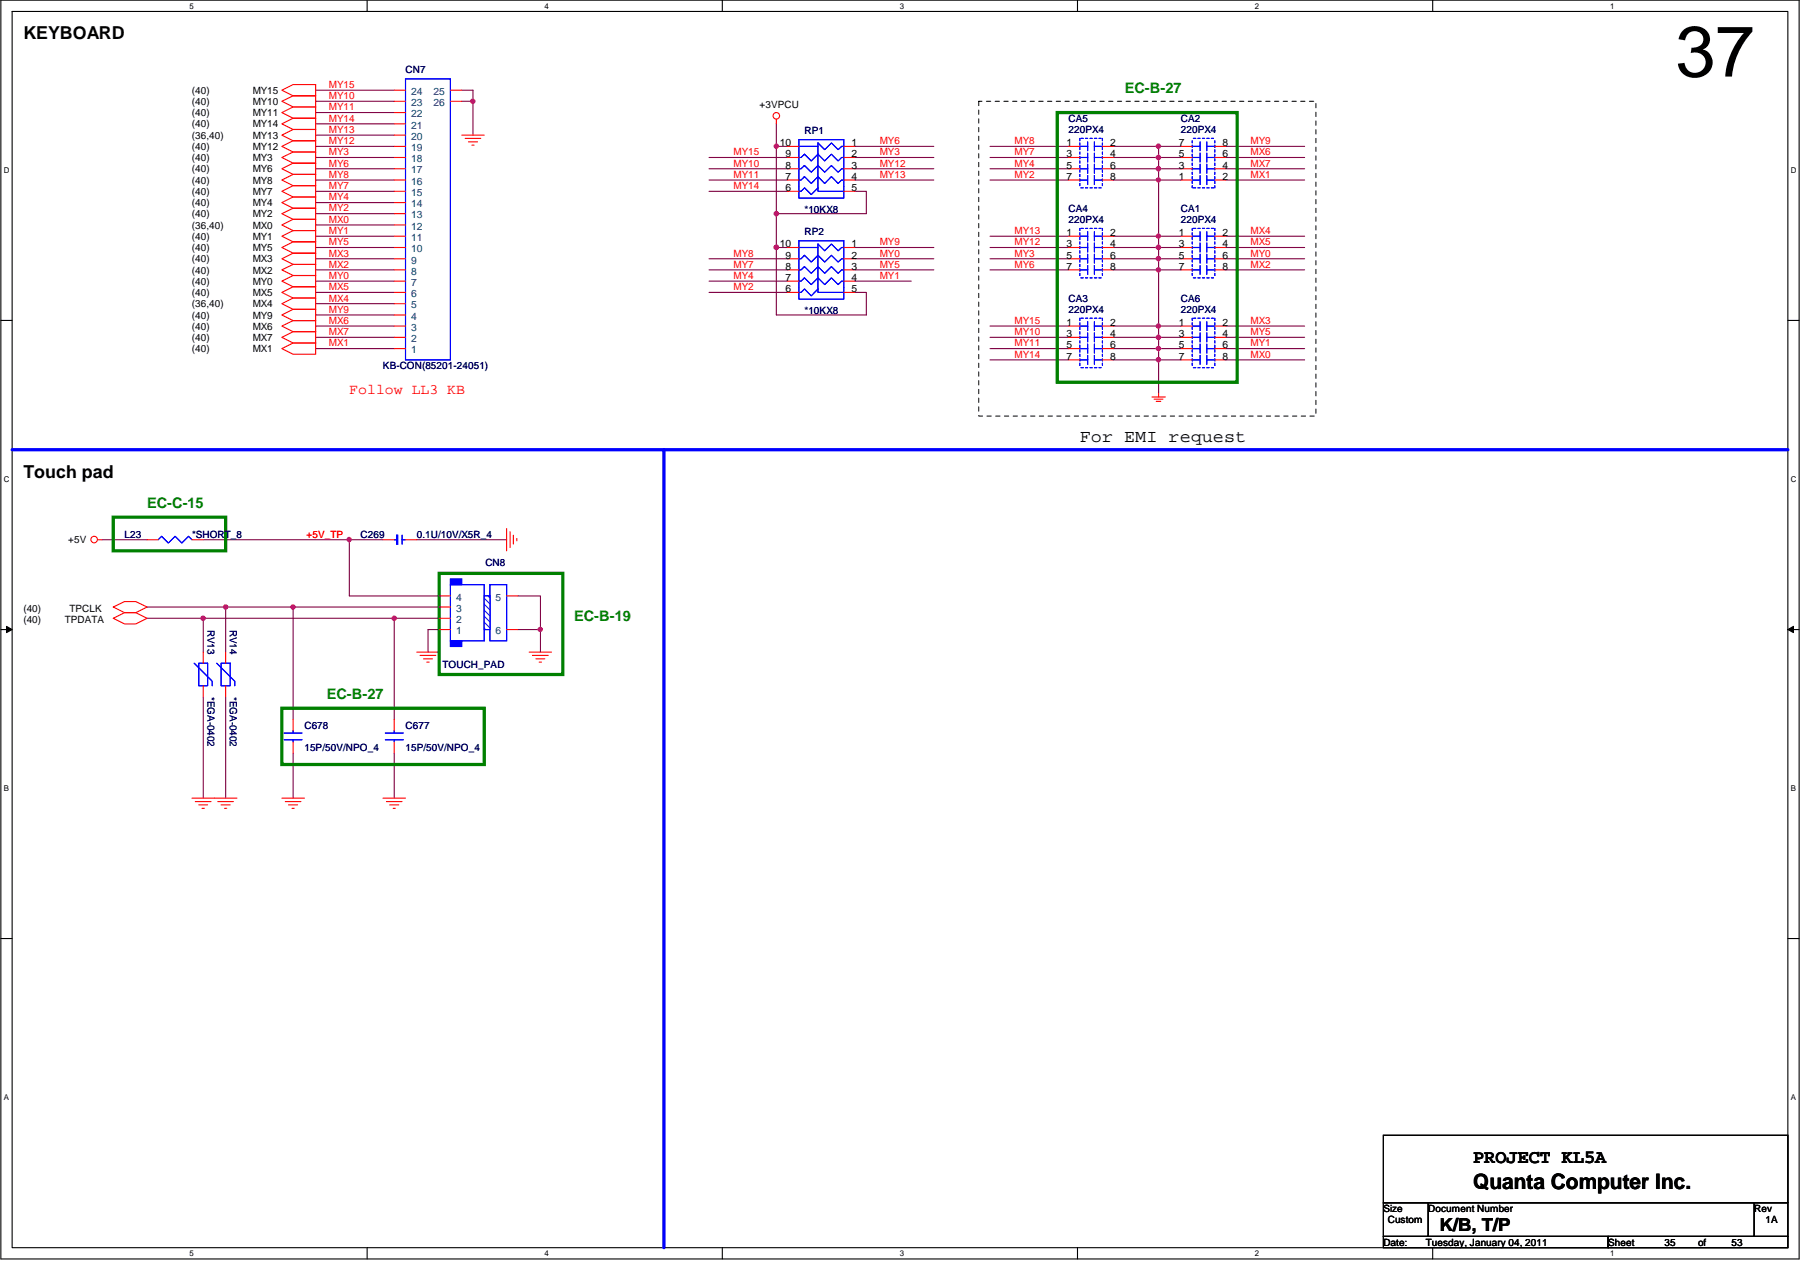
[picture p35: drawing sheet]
<svg xmlns="http://www.w3.org/2000/svg" width="420mm" height="297mm" viewBox="0 0 420 297" stroke-linecap="round" stroke-linejoin="round" font-family="sans-serif">
<defs><g id="words">
<text font-size="16.7" x="390" y="17.8">37</text>
<text font-size="5" x="342.9" y="276.7">Quanta Computer Inc.</text>
<text font-size="4.4" x="342.9" y="270.6">PROJECT KL5A</text>
<g font-size="4.1">
<text x="5.4" y="9.1">KEYBOARD</text>
<text x="251.4" y="102.8">For EMI request</text>
<text x="5.4" y="111.2">Touch pad</text>
<text x="335.1" y="286.5">K/B, T/P</text>
</g>
<g font-size="3.4" fill="#008000">
<text x="261.8" y="21.5">EC-B-27</text>
<text x="34.2" y="118.3">EC-C-15</text>
<text x="133.6" y="144.5">EC-B-19</text>
<text x="76.1" y="162.8">EC-B-27</text>
</g>
<text font-size="3.4" fill="#f00" x="81.3" y="91.7">Follow LL3 KB</text>
<g font-size="2.4" fill="#004080">
<text x="95.7" y="22.1">24</text>
<text x="100.9" y="22.1">25</text>
<text x="95.7" y="29.9">21</text>
<text x="95.7" y="27.3">22</text>
<text x="95.7" y="24.7">23</text>
<text x="100.9" y="24.7">26</text>
<text x="95.7" y="35.2">19</text>
<text x="95.7" y="32.6">20</text>
<text x="95.7" y="40.4">17</text>
<text x="95.7" y="37.8">18</text>
<text x="95.7" y="45.6">15</text>
<text x="95.7" y="43">16</text>
<text x="95.7" y="53.5">12</text>
<text x="95.7" y="50.8">13</text>
<text x="95.7" y="48.3">14</text>
<text x="95.7" y="58.7">10</text>
<text x="95.7" y="56.1">11</text>
<text x="95.7" y="63.9">8</text>
<text x="95.7" y="61.3">9</text>
<text x="95.7" y="71.8">5</text>
<text x="95.7" y="69.2">6</text>
<text x="95.7" y="66.5">7</text>
<text x="95.7" y="77">3</text>
<text x="95.7" y="74.4">4</text>
<text x="95.7" y="82.3">1</text>
<text x="95.7" y="79.6">2</text>
<text x="106.2" y="142.4">3</text>
<text x="106.2" y="139.8">4</text>
<text x="115.3" y="139.8">5</text>
<text x="106.2" y="147.7">1</text>
<text x="106.2" y="145">2</text>
<text x="115.3" y="147.7">6</text>
</g>
<g font-size="2.4">
<text x="181.5" y="34">10</text>
<text x="198.2" y="34">1</text>
<text x="248.2" y="34">1</text>
<text x="258.4" y="34">2</text>
<text x="274.4" y="34">7</text>
<text x="284.6" y="34">8</text>
<text x="182.8" y="36.6">9</text>
<text x="182.8" y="39.2">8</text>
<text x="182.8" y="41.9">7</text>
<text x="198.2" y="41.9">4</text>
<text x="198.2" y="39.2">3</text>
<text x="198.2" y="36.6">2</text>
<text x="248.2" y="36.6">3</text>
<text x="248.2" y="39.2">5</text>
<text x="248.2" y="41.9">7</text>
<text x="258.4" y="36.6">4</text>
<text x="258.4" y="39.2">6</text>
<text x="258.4" y="41.9">8</text>
<text x="274.4" y="41.9">1</text>
<text x="274.4" y="39.2">3</text>
<text x="274.4" y="36.6">5</text>
<text x="284.6" y="41.9">2</text>
<text x="284.6" y="39.2">4</text>
<text x="284.6" y="36.6">6</text>
<text x="182.8" y="44.5">6</text>
<text x="198.2" y="44.5">5</text>
<text x="181.5" y="57.6">10</text>
<text x="198.2" y="57.6">1</text>
<text x="248.2" y="54.9">1</text>
<text x="248.2" y="57.6">3</text>
<text x="258.4" y="54.9">2</text>
<text x="258.4" y="57.6">4</text>
<text x="274.4" y="54.9">1</text>
<text x="274.4" y="57.6">3</text>
<text x="284.6" y="54.9">2</text>
<text x="284.6" y="57.6">4</text>
<text x="182.8" y="60.2">9</text>
<text x="182.8" y="62.8">8</text>
<text x="182.8" y="65.4">7</text>
<text x="198.2" y="65.4">4</text>
<text x="198.2" y="62.8">3</text>
<text x="198.2" y="60.2">2</text>
<text x="248.2" y="60.2">5</text>
<text x="248.2" y="62.8">7</text>
<text x="258.4" y="60.2">6</text>
<text x="258.4" y="62.8">8</text>
<text x="274.4" y="60.2">5</text>
<text x="274.4" y="62.8">7</text>
<text x="284.6" y="60.2">6</text>
<text x="284.6" y="62.8">8</text>
<text x="182.8" y="68">6</text>
<text x="198.2" y="68">5</text>
<text x="248.2" y="75.9">1</text>
<text x="258.4" y="75.9">2</text>
<text x="274.4" y="75.9">1</text>
<text x="284.6" y="75.9">2</text>
<text x="248.2" y="78.5">3</text>
<text x="248.2" y="81.1">5</text>
<text x="248.2" y="83.7">7</text>
<text x="258.4" y="78.5">4</text>
<text x="258.4" y="81.1">6</text>
<text x="258.4" y="83.7">8</text>
<text x="274.4" y="78.5">3</text>
<text x="274.4" y="81.1">5</text>
<text x="274.4" y="83.7">7</text>
<text x="284.6" y="78.5">4</text>
<text x="284.6" y="81.1">6</text>
<text x="284.6" y="83.7">8</text>
</g>
<g font-size="2.3" fill="#000080">
<text x="94.4" y="17.1">CN7</text>
<text x="248.7" y="28.4">CA5</text>
<text x="274.9" y="28.4">CA2</text>
<text x="187.3" y="31.2">RP1</text>
<text x="248.7" y="31">220PX4</text>
<text x="274.9" y="31">220PX4</text>
<text x="187.3" y="49.6">*10KX8</text>
<text x="248.7" y="49.3">CA4</text>
<text x="248.7" y="51.9">220PX4</text>
<text x="274.9" y="49.3">CA1</text>
<text x="274.9" y="51.9">220PX4</text>
<text x="187.3" y="54.8">RP2</text>
<text x="248.7" y="70.2">CA3</text>
<text x="274.9" y="70.2">CA6</text>
<text x="187.3" y="73.1">*10KX8</text>
<text x="248.7" y="72.9">220PX4</text>
<text x="274.9" y="72.9">220PX4</text>
<text x="89.1" y="85.9">KB-CON(85201-24051)</text>
<text x="29" y="125.2">L23</text>
<text x="44.7" y="125.2">*SHORT_8</text>
<text x="83.9" y="125.2">C269</text>
<text x="97" y="125.2">0.1U/10V/X5R_4</text>
<text x="113" y="131.7">CN8</text>
<text x="48.3" y="146.6" transform="rotate(90 48.3 146.6)">RV13</text>
<text x="53.5" y="146.6" transform="rotate(90 53.5 146.6)">RV14</text>
<text x="103" y="155.5">TOUCH_PAD</text>
<text x="48.3" y="162.3" transform="rotate(90 48.3 162.3)">*EGA-0402</text>
<text x="53.5" y="162.3" transform="rotate(90 53.5 162.3)">*EGA-0402</text>
<text x="70.9" y="169.6">C678</text>
<text x="94.4" y="169.6">C677</text>
<text x="70.9" y="174.9">15P/50V/NPO_4</text>
<text x="94.4" y="174.9">15P/50V/NPO_4</text>
</g>
<g font-size="2.3">
<text x="44.7" y="21.8">(40)</text>
<text x="58.8" y="21.8">MY15</text>
<text x="44.7" y="29.7">(40)</text>
<text x="44.7" y="27.1">(40)</text>
<text x="44.7" y="24.5">(40)</text>
<text x="58.8" y="29.7">MY14</text>
<text x="58.8" y="27.1">MY11</text>
<text x="58.8" y="24.5">MY10</text>
<text x="176.8" y="25.2">+3VPCU</text>
<text x="44.7" y="34.9">(40)</text>
<text x="44.7" y="32.3">(36,40)</text>
<text x="58.8" y="34.9">MY12</text>
<text x="58.8" y="32.3">MY13</text>
<text x="44.7" y="37.5">(40)</text>
<text x="44.7" y="40.1">(40)</text>
<text x="58.8" y="37.5">MY3</text>
<text x="58.8" y="40.1">MY6</text>
<text x="44.7" y="42.8">(40)</text>
<text x="44.7" y="45.4">(40)</text>
<text x="58.8" y="42.8">MY8</text>
<text x="58.8" y="45.4">MY7</text>
<text x="44.7" y="48">(40)</text>
<text x="44.7" y="50.6">(40)</text>
<text x="44.7" y="53.2">(36,40)</text>
<text x="58.8" y="48">MY4</text>
<text x="58.8" y="50.6">MY2</text>
<text x="58.8" y="53.2">MX0</text>
<text x="44.7" y="55.8">(40)</text>
<text x="44.7" y="58.5">(40)</text>
<text x="58.8" y="55.8">MY1</text>
<text x="58.8" y="58.5">MY5</text>
<text x="44.7" y="61.1">(40)</text>
<text x="44.7" y="63.7">(40)</text>
<text x="58.8" y="61.1">MX3</text>
<text x="58.8" y="63.7">MX2</text>
<text x="44.7" y="71.5">(36,40)</text>
<text x="44.7" y="68.9">(40)</text>
<text x="44.7" y="66.3">(40)</text>
<text x="58.8" y="71.5">MX4</text>
<text x="58.8" y="68.9">MX5</text>
<text x="58.8" y="66.3">MY0</text>
<text x="44.7" y="76.8">(40)</text>
<text x="44.7" y="74.2">(40)</text>
<text x="58.8" y="76.8">MX6</text>
<text x="58.8" y="74.2">MY9</text>
<text x="44.7" y="79.4">(40)</text>
<text x="44.7" y="82">(40)</text>
<text x="58.8" y="79.4">MX7</text>
<text x="58.8" y="82">MX1</text>
<text x="15.9" y="126.5">+5V</text>
<text x="5.4" y="142.5">(40)</text>
<text x="16.2" y="142.5">TPCLK</text>
<text x="5.4" y="145">(40)</text>
<text x="15.1" y="145">TPDATA</text>
<text x="322" y="282.2">Size</text>
<text x="323" y="284.8">Custom</text>
<text x="332.5" y="282.2">Document Number</text>
<text x="408.3" y="282.2">Rev</text>
<text x="411" y="284.8">1A</text>
<text x="322" y="290">Date:</text>
<text x="331.9" y="290">Tuesday, January 04, 2011</text>
<text x="374.3" y="290">Sheet</text>
<text x="387.4" y="290">35</text>
<text x="395.3" y="290">of</text>
<text x="403.1" y="290">53</text>
</g>
<g font-size="2.3" fill="#f00">
<text x="76.6" y="23.1">MY10</text>
<text x="76.6" y="20.5">MY15</text>
<text x="76.6" y="28.3">MY14</text>
<text x="76.6" y="25.7">MY11</text>
<text x="76.6" y="30.9">MY13</text>
<text x="76.6" y="33.6">MY12</text>
<text x="204.8" y="33.6">MY6</text>
<text x="236.2" y="33.6">MY8</text>
<text x="291.1" y="33.6">MY9</text>
<text x="76.6" y="41.4">MY8</text>
<text x="76.6" y="38.8">MY6</text>
<text x="76.6" y="36.2">MY3</text>
<text x="170.8" y="36.2">MY15</text>
<text x="170.8" y="38.8">MY10</text>
<text x="170.8" y="41.4">MY11</text>
<text x="204.8" y="41.4">MY13</text>
<text x="204.8" y="38.8">MY12</text>
<text x="204.8" y="36.2">MY3</text>
<text x="236.2" y="41.4">MY2</text>
<text x="236.2" y="38.8">MY4</text>
<text x="236.2" y="36.2">MY7</text>
<text x="291.1" y="41.4">MX1</text>
<text x="291.1" y="38.8">MX7</text>
<text x="291.1" y="36.2">MX6</text>
<text x="76.6" y="46.7">MY4</text>
<text x="76.6" y="44">MY7</text>
<text x="170.8" y="44">MY14</text>
<text x="76.6" y="51.9">MX0</text>
<text x="76.6" y="49.2">MY2</text>
<text x="76.6" y="57.1">MY5</text>
<text x="76.6" y="54.5">MY1</text>
<text x="76.6" y="59.7">MX3</text>
<text x="170.8" y="59.7">MY8</text>
<text x="204.8" y="57.1">MY9</text>
<text x="204.8" y="59.7">MY0</text>
<text x="236.2" y="59.7">MY3</text>
<text x="236.2" y="57.1">MY12</text>
<text x="236.2" y="54.5">MY13</text>
<text x="291.1" y="54.5">MX4</text>
<text x="291.1" y="59.7">MY0</text>
<text x="291.1" y="57.1">MX5</text>
<text x="76.6" y="62.3">MX2</text>
<text x="76.6" y="64.9">MY0</text>
<text x="170.8" y="62.3">MY7</text>
<text x="170.8" y="64.9">MY4</text>
<text x="204.8" y="62.3">MY5</text>
<text x="204.8" y="64.9">MY1</text>
<text x="236.2" y="62.3">MY6</text>
<text x="291.1" y="62.3">MX2</text>
<text x="76.6" y="70.2">MX4</text>
<text x="76.6" y="67.6">MX5</text>
<text x="170.8" y="67.6">MY2</text>
<text x="76.6" y="75.4">MX6</text>
<text x="76.6" y="72.8">MY9</text>
<text x="236.2" y="75.4">MY15</text>
<text x="291.1" y="75.4">MX3</text>
<text x="76.6" y="80.6">MX1</text>
<text x="76.6" y="78">MX7</text>
<text x="236.2" y="83.3">MY14</text>
<text x="236.2" y="80.6">MY11</text>
<text x="236.2" y="78">MY10</text>
<text x="291.1" y="78">MY5</text>
<text x="291.1" y="80.6">MY1</text>
<text x="291.1" y="83.3">MX0</text>
<text x="71.4" y="125.1">+5V_TP</text>
</g>
<g font-size="1.9">
<text x="44.1" y="2">5</text>
<text x="126.8" y="2">4</text>
<text x="209.5" y="2">3</text>
<text x="292.1" y="2">2</text>
<text x="374.8" y="2">1</text>
<text x=".9" y="40.3">D</text>
<text x="416.8" y="40.3">D</text>
<text x=".9" y="112.2">C</text>
<text x="416.8" y="112.2">C</text>
<text x=".9" y="184.1">B</text>
<text x="416.8" y="184.1">B</text>
<text x=".9" y="256.1">A</text>
<text x="416.8" y="256.1">A</text>
<text x="44.1" y="292.4">5</text>
<text x="126.8" y="292.4">4</text>
<text x="209.5" y="292.4">3</text>
<text x="292.1" y="292.4">2</text>
<text x="374.8" y="292.4">1</text>
</g>
</g></defs>
<path d="M.2 0h418.6v293.1h-418.6zM2.8 2.7h413.4v287.7h-413.4z" fill="none" stroke="#000" stroke-width=".25"/>
<g fill="#fff">
<path d="M44.1 .3h1.1v2.1h-1.1z"/>
<path d="M44.1 290.7h1.1v2.1h-1.1z"/>
</g>
<path d="M85.5 0v2.7M85.5 290.4v2.7" fill="none" stroke="#000" stroke-width=".25"/>
<g fill="#fff">
<path d="M126.8 .3h1v2.1h-1z"/>
<path d="M126.8 290.7h1v2.1h-1z"/>
</g>
<path d="M168.1 0v2.7M168.1 290.4v2.7" fill="none" stroke="#000" stroke-width=".25"/>
<g fill="#fff">
<path d="M209.5 .3h1v2.1h-1z"/>
<path d="M209.5 290.7h1v2.1h-1z"/>
</g>
<path d="M250.8 0v2.7M250.8 290.4v2.7" fill="none" stroke="#000" stroke-width=".25"/>
<g fill="#fff">
<path d="M292.1 .3h1v2.1h-1z"/>
<path d="M292.1 290.7h1v2.1h-1z"/>
</g>
<path d="M333.5 0v2.7M333.5 290.4v2.7" fill="none" stroke="#000" stroke-width=".25"/>
<g fill="#fff">
<path d="M374.8 .3h1v2.1h-1z"/>
<path d="M374.8 290.7h1v2.1h-1z"/>
<path d="M.9 38.6h1.3v2.1h-1.3z"/>
<path d="M416.8 38.6h1.4v2.1h-1.4z"/>
<path d="M.9 110.5h1.3v2.1h-1.3z"/>
<path d="M416.8 110.5h1.4v2.1h-1.4z"/>
</g>
<path d="M.2 74.6h2.6M416.2 74.6h2.6" fill="none" stroke="#000" stroke-width=".25"/>
<g fill="#fff">
<path d="M.9 182.5h1.2v2.1h-1.2z"/>
<path d="M416.8 182.5h1.3v2.1h-1.3z"/>
</g>
<path d="M.2 146.6h2.6M416.2 146.6h2.6" fill="none" stroke="#000" stroke-width=".25"/>
<path d="M1.5 145.8l1.3 .8-1.3 .7zM416.2 146.6l1.3-.8v1.5z" fill="#000"/>
<path d="M1.5 145.8l1.3 .8-1.3 .7zM416.2 146.6l1.3-.8v1.5z" fill="none" stroke="#000" stroke-width=".23"/>
<g fill="#fff">
<path d="M.9 254.4h1.2v2.1h-1.2z"/>
<path d="M416.8 254.4h1.3v2.1h-1.3z"/>
</g>
<path d="M.2 218.5h2.6M416.2 218.5h2.6" fill="none" stroke="#000" stroke-width=".25"/>
<path d="M183.3 34.1h-2.6v15.6h21v-5.2h-2.7" fill="none" stroke="#800040" stroke-width=".25"/>
<circle cx="180.7" cy="34" r=".51" fill="#f0f"/>
<circle cx="180.7" cy="34" r=".51" fill="none" stroke="#f0f" stroke-width=".25"/>
<path d="M180.7 49.7v7.9M180.7 73.3h21" fill="none" stroke="#800040" stroke-width=".25"/>
<circle cx="180.7" cy="57.6" r=".51" fill="#f0f"/>
<circle cx="180.7" cy="57.6" r=".51" fill="none" stroke="#f0f" stroke-width=".25"/>
<circle cx="180.7" cy="49.7" r=".51" fill="#f0f"/>
<circle cx="180.7" cy="49.7" r=".51" fill="none" stroke="#f0f" stroke-width=".25"/>
<path d="M183.3 57.6h-2.6v15.7M199 68.1h2.7v5.2" fill="none" stroke="#800040" stroke-width=".25"/>
<circle cx="180.7" cy="57.6" r=".51" fill="#f0f"/>
<circle cx="180.7" cy="57.6" r=".51" fill="none" stroke="#f0f" stroke-width=".25"/>
<g fill="none" stroke="#800040" stroke-width=".25">
<path d="M165 36.7h18.3M165 39.3h18.3M180.7 28.8v5.3M199 39.3h18.4M199 36.7h18.4M199 34.1h18.4M230.5 39.3h18.2M230.5 36.7h18.2M230.5 34.1h18.2M259.2 39.3h15.7M269.7 36.7h5.2M285.4 39.3h18.3"/>
<path d="M285.4 36.7h18.3M285.4 34.1h18.3M165 41.9h18.3M165 44.5h18.3M199 41.9h18.4M199 57.6h18.4M230.5 41.9h18.2M230.5 57.6h18.2M230.5 55h18.2M259.2 55h10.5M259.2 41.9h10.5M259.2 57.6h10.5"/>
<path d="M285.4 55h18.3M285.4 57.6h18.3M285.4 41.9h18.3M165 60.2h18.3M165 62.8h18.3M165 65.4h18.3M165 68.1h18.3M199 65.4h13.1M199 60.2h18.4M199 62.8h18.4M230.5 60.2h18.2M230.5 75.9h18.2"/>
<path d="M230.5 62.8h18.2M230.5 78.5h18.2M259.2 62.8h10.5M259.2 78.5h15.7M269.7 60.2h5.2M285.4 75.9h18.3M285.4 60.2h18.3M285.4 78.5h18.3M285.4 62.8h18.3M230.5 83.8h18.2M230.5 81.2h18.2M274.9 83.8h-5.2v7.8"/>
<path d="M285.4 81.2h18.3M285.4 83.8h18.3"/>
</g>
<circle cx="269.7" cy="83.7" r=".51" fill="#f0f"/>
<circle cx="269.7" cy="83.7" r=".51" fill="none" stroke="#f0f" stroke-width=".25"/>
<path d="M259.2 36.7h10.5M269.7 41.9v13.1M269.7 81.2h5.2" fill="none" stroke="#800040" stroke-width=".25"/>
<circle cx="269.7" cy="41.9" r=".5" fill="#f0f"/>
<circle cx="269.7" cy="41.9" r=".5" fill="none" stroke="#f0f" stroke-width=".25"/>
<path d="M269.7 34.1v2.6" fill="none" stroke="#800040" stroke-width=".25"/>
<circle cx="269.7" cy="34" r=".51" fill="#f0f"/>
<circle cx="269.7" cy="34" r=".51" fill="none" stroke="#f0f" stroke-width=".25"/>
<path d="M269.7 62.8v13.1" fill="none" stroke="#800040" stroke-width=".25"/>
<circle cx="269.7" cy="62.8" r=".51" fill="#f0f"/>
<circle cx="269.7" cy="62.8" r=".51" fill="none" stroke="#f0f" stroke-width=".25"/>
<path d="M269.7 36.7v2.6" fill="none" stroke="#800040" stroke-width=".25"/>
<circle cx="269.7" cy="36.7" r=".51" fill="#f0f"/>
<circle cx="269.7" cy="36.7" r=".51" fill="none" stroke="#f0f" stroke-width=".25"/>
<path d="M269.7 55v2.6h5.2M269.7 75.9h5.2" fill="none" stroke="#800040" stroke-width=".25"/>
<circle cx="269.7" cy="55" r=".5" fill="#f0f"/>
<circle cx="269.7" cy="55" r=".5" fill="none" stroke="#f0f" stroke-width=".25"/>
<path d="M269.7 55h5.2M269.7 75.9v2.6" fill="none" stroke="#800040" stroke-width=".25"/>
<circle cx="269.7" cy="75.9" r=".51" fill="#f0f"/>
<circle cx="269.7" cy="75.9" r=".51" fill="none" stroke="#f0f" stroke-width=".25"/>
<path d="M269.7 39.3v2.6h5.2" fill="none" stroke="#800040" stroke-width=".25"/>
<circle cx="269.7" cy="39.3" r=".51" fill="#f0f"/>
<circle cx="269.7" cy="39.3" r=".51" fill="none" stroke="#f0f" stroke-width=".25"/>
<path d="M259.2 60.2h10.5M259.2 75.9h10.5M269.7 62.8h5.2M269.7 78.5v2.7" fill="none" stroke="#800040" stroke-width=".25"/>
<circle cx="269.7" cy="78.5" r=".51" fill="#f0f"/>
<circle cx="269.7" cy="78.5" r=".51" fill="none" stroke="#f0f" stroke-width=".25"/>
<path d="M259.2 34.1h15.7M269.7 60.2v2.6M259.2 81.2h10.5" fill="none" stroke="#800040" stroke-width=".25"/>
<circle cx="269.7" cy="60.2" r=".51" fill="#f0f"/>
<circle cx="269.7" cy="60.2" r=".51" fill="none" stroke="#f0f" stroke-width=".25"/>
<path d="M269.7 57.6v2.6" fill="none" stroke="#800040" stroke-width=".25"/>
<circle cx="269.7" cy="57.6" r=".51" fill="#f0f"/>
<circle cx="269.7" cy="57.6" r=".51" fill="none" stroke="#f0f" stroke-width=".25"/>
<g fill="none" stroke="#800040" stroke-width=".25">
<path d="M73.5 28.8h18.3M73.5 23.6h18.3M73.5 26.2h18.3M73.5 31.5h18.3M73.5 39.3h18.3M73.5 36.7h18.3M73.5 34.1h18.3M73.5 21h18.3M73.5 47.2h18.3M73.5 57.6h18.3M73.5 55h18.3M73.5 41.9h18.3"/>
<path d="M73.5 52.4h18.3M73.5 44.5h18.3M73.5 49.7h18.3M73.5 70.7h18.3M73.5 68.1h18.3M73.5 75.9h18.3M73.5 73.3h18.3M73.5 62.8h18.3M73.5 60.2h18.3M73.5 65.4h18.3M73.5 78.5h18.3M73.5 81.2h18.3"/>
<path d="M269.7 81.2v2.6"/>
</g>
<circle cx="269.7" cy="81.1" r=".5" fill="#f0f"/>
<circle cx="269.7" cy="81.1" r=".5" fill="none" stroke="#f0f" stroke-width=".25"/>
<path d="M259.2 83.8h10.5M52.5 141.3v10.5" fill="none" stroke="#800040" stroke-width=".25"/>
<circle cx="52.5" cy="141.3" r=".51" fill="#f0f"/>
<circle cx="52.5" cy="141.3" r=".51" fill="none" stroke="#f0f" stroke-width=".25"/>
<path d="M47.3 143.9v7.9M47.3 162.3v23.5M52.5 162.3v23.5" fill="none" stroke="#800040" stroke-width=".25"/>
<circle cx="47.3" cy="143.9" r=".51" fill="#f0f"/>
<circle cx="47.3" cy="143.9" r=".51" fill="none" stroke="#f0f" stroke-width=".25"/>
<path d="M34.2 141.3h18.3M34.2 143.9h13.1M68.2 141.3v26.2M99.6 146.6v5.2M68.2 175.3v10.5M91.8 175.3v10.5" fill="none" stroke="#800040" stroke-width=".25"/>
<circle cx="68.2" cy="141.3" r=".5" fill="#f0f"/>
<circle cx="68.2" cy="141.3" r=".5" fill="none" stroke="#f0f" stroke-width=".25"/>
<path d="M23.7 125.6h10.5M81.3 138.7h20.9M81.3 125.6h7.8M97 125.6h20.9M52.5 141.3h49.7M99.6 146.6h2.6" fill="none" stroke="#800040" stroke-width=".25"/>
<circle cx="81.3" cy="125.6" r=".5" fill="#f0f"/>
<circle cx="81.3" cy="125.6" r=".5" fill="none" stroke="#f0f" stroke-width=".25"/>
<path d="M47.3 125.6h34v13.1M102.2 143.9h-10.4v23.6" fill="none" stroke="#800040" stroke-width=".25"/>
<circle cx="91.8" cy="143.9" r=".51" fill="#f0f"/>
<circle cx="91.8" cy="143.9" r=".51" fill="none" stroke="#f0f" stroke-width=".25"/>
<path d="M120.6 138.7h5.2v7.9M47.3 143.9h44.5" fill="none" stroke="#800040" stroke-width=".25"/>
<circle cx="125.8" cy="146.5" r=".5" fill="#f0f"/>
<circle cx="125.8" cy="146.5" r=".5" fill="none" stroke="#f0f" stroke-width=".25"/>
<path d="M107.5 21h2.6v2.6h-2.6M120.6 146.6h5.2v5.2" fill="none" stroke="#800040" stroke-width=".25"/>
<circle cx="110.1" cy="23.6" r=".51" fill="#f0f"/>
<circle cx="110.1" cy="23.6" r=".51" fill="none" stroke="#f0f" stroke-width=".25"/>
<path d="M110.1 23.6v7.9" fill="none" stroke="#800040" stroke-width=".25"/>
<g fill="none" stroke="#f00" stroke-width=".25">
<path d="M65.6 34.1l2.6-1.3h5.3v2.6h-5.3zM65.6 36.7l2.6-1.3h5.3v2.6h-5.3zM65.6 28.8l2.6-1.3h5.3v2.6h-5.3zM65.6 26.2l2.6-1.3h5.3v2.6h-5.3zM65.6 39.3l2.6-1.3h5.3v2.6h-5.3zM65.6 21l2.6-1.3h5.3v2.6h-5.3zM65.6 23.6l2.6-1.3h5.3v2.6h-5.3zM65.6 31.5l2.6-1.4h5.3v2.7h-5.3zM107.5 31.5h5.2M108.3 32.2h3.6M109 33h2.2M109.8 33.8h.6"/>
<path d="M180.7 27.8v1M183.3 34.1h2.7M183.3 36.7h2.7M183.3 39.3h2.7M196.4 34.1h2.6M196.4 36.7h2.6M196.4 39.3h2.6M248.7 34.1h2.7M248.7 36.7h2.7M248.7 39.3h2.7M256.6 34.1h2.6M256.6 36.7h2.6"/>
<path d="M256.6 39.3h2.6M65.6 41.9l2.6-1.3h5.3v2.6h-5.3zM65.6 55l2.6-1.3h5.3v2.6h-5.3zM65.6 44.5l2.6-1.3h5.3v2.6h-5.3zM65.6 47.2l2.6-1.4h5.3v2.7h-5.3zM65.6 49.7l2.6-1.2h5.3v2.6h-5.3zM65.6 57.6l2.6-1.3h5.3v2.6h-5.3zM65.6 52.4l2.6-1.3h5.3v2.6h-5.3zM183.3 57.6h2.7M183.3 41.9h2.7M183.3 44.5h2.7M196.4 57.6h2.6"/>
<path d="M196.4 41.9h2.6M196.4 44.5h2.6M248.7 41.9h2.7M256.6 41.9h2.6M65.6 60.2l2.6-1.3h5.3v2.7h-5.3zM65.6 78.5l2.6-1.3h5.3v2.6h-5.3zM65.6 62.8l2.6-1.2h5.3v2.5h-5.3zM65.6 70.7l2.6-1.3h5.3v2.6h-5.3zM65.6 68.1l2.6-1.3h5.3v2.6h-5.3zM65.6 75.9l2.6-1.3h5.3v2.6h-5.3zM65.6 73.3l2.6-1.3h5.3v2.6h-5.3zM65.6 65.4l2.6-1.3h5.3v2.7h-5.3z"/>
<path d="M183.3 60.2h2.7M183.3 62.8h2.7M183.3 65.4h2.7M183.3 68.1h2.7M196.4 60.2h2.6M196.4 62.8h2.6M196.4 65.4h2.6M196.4 68.1h2.6M65.6 81.2l2.6-1.4h5.3v2.7h-5.3zM268.1 92.4h3.2M268.6 92.9h2.1M269.1 93.4h1.1"/>
<path d="M269.7 91.6v.8M22.7 125.6h1M34.2 125.6h2.6M44.7 125.6h2.6M117.9 123v5.2M118.7 123.8v3.7M119.5 124.6v2.1M120.3 125.3v.6M26.4 141.3l2.6-1.3h2.6l2.6 1.3-2.6 1.3h-2.6zM26.4 143.9l2.6-1.3h2.6l2.6 1.3-2.6 1.3h-2.6zM47.3 151.8v2.6M47.3 159.6v2.7"/>
<path d="M52.5 151.8v2.6M52.5 159.6v2.7M97 151.8h5.2M97.8 152.6h3.7M98.6 153.4h2.1M99.3 154.1h.6M123.2 151.8h5.2M123.9 152.6h3.7M124.7 153.4h2.1M125.5 154.1h.6M68.2 167.5v2.6M68.2 172.7v2.6"/>
<path d="M44.7 185.8h10.4M45.5 186.6h3.6M46.3 187.4h2M47 188.2h.6M50.7 186.6h3.6M51.5 187.4h2.1M52.3 188.2h.5M65.6 185.8h5.3M66.4 186.6h3.7M67.2 187.4h2.1M68 188.2h.5M89.1 185.8h5.3"/>
<path d="M89.9 186.6h3.7M90.7 187.4h2.1M91.5 188.2h.5"/>
<circle cx="180.7" cy="27" r=".76"/>
<circle cx="21.9" cy="125.6" r=".76"/>
</g>
<path d="M322 264.3h94.2v15.7h-94.2zM322 280h10.5v7.8h-10.5zM332.5 280h75.8v7.8h-75.8zM408.3 280h7.9v7.8h-7.9zM322 287.8h52.3v2.6h-52.3zM374.3 287.8h41.9v2.6h-41.9z" fill="none" stroke="#000" stroke-width=".25"/>
<path d="M2.8 104.7h413.4M154.5 104.7v185.7" fill="none" stroke="#00f" stroke-width=".76"/>
<path d="M227.8 23.6h78.5v73.3h-78.5z" fill="none" stroke="#000" stroke-width=".23" stroke-dasharray="1 1 1 1 1 1 1 1"/>
<path d="M246.1 26.2h41.9v62.8h-41.9zM26.4 120.4h26.1v7.8h-26.1zM102.2 133.5h28.8v23.5h-28.8zM65.6 164.9h47.1v13.1h-47.1z" fill="none" stroke="#008000" stroke-width=".76"/>
<g fill="none" stroke="#00f" stroke-width=".25">
<path d="M186 32.5h10.4v13.6h-10.4zM186 34.1h4.4v10.4h6M186 36.7h.5l.8-.8 1.5 1.6 1.6-1.6 1.6 1.6 1.5-1.6 1.6 1.6 .8-.8h.5M186 39.3h.5l.8-.8 1.5 1.6 1.6-1.6 1.6 1.6 1.5-1.6 1.6 1.6 .8-.8h.5M187.3 35.9l-.3 .3M187.3 38.5l-.3 .3M190.4 34.1v-.8l1.6 1.5 1.5-1.5 1.6 1.5 .8-.7h.5M251.4 34.1h1.8M251.4 36.7h1.8M251.4 39.3h1.8M251.4 32.2v.6M251.4 33.3v.5"/>
<path d="M251.4 34.3v.5M251.4 35.4v.5M251.4 36.4v.6M251.4 37.5v.5M251.4 38.5v.5M251.4 39.5v.6M251.6 32.2h.6M252.7 32.2h.5M253.2 33v2.1M253.2 35.6v2.1M253.2 38.2v2.1M253.7 32.2h.5"/>
<path d="M254.8 39.3h1.8M254.8 34.1v1M254.8 35.6v1.1M254.8 33v1.1M254.8 36.7v1M254.8 38.2v1.1M254.8 39.3v1M254.8 32.2h.5M254.8 34.1h1.8M254.8 36.7h1.8M255.8 32.2h.5M256.6 32.2v.6"/>
<path d="M256.6 33.3v.5M256.6 34.3v.5M256.6 35.4v.5M256.6 36.4v.6M256.6 37.5v.5M256.6 38.5v.5M256.6 39.5v.6M186 56h10.4v13.6h-10.4zM186 57.6h4.4v10.5h6M186 41.9h.5l.8-.8 1.5 1.6 1.6-1.6 1.6 1.6 1.5-1.6 1.6 1.6 .8-.8h.5M187.3 59.4l-.3 .3M187.3 41.1l-.3 .3"/>
<path d="M190.4 43.7l-1.6 1.6-1.5-1.6-.8 .8h-.5M190.4 57.6v-.8l1.6 1.6 1.5-1.6 1.6 1.6 .8-.8h.5M251.4 41.9h1.8M251.4 40.6v.5M251.4 41.7v.5M251.4 42.7v.5M251.6 43.7h.6M252.7 43.7h.5M253.2 40.9v2.1M253.7 43.7h.5M254.8 43.7h.5M254.8 40.9v2.1"/>
<path d="M254.8 41.9h1.8M255.8 43.7h.5M256.6 40.6v.5M256.6 41.7v.5M256.6 42.7v.5M186 60.2h.5l.8-.8 1.5 1.6 1.6-1.6 1.6 1.6 1.5-1.6 1.6 1.6 .8-.8h.5M186 62.8h.5l.8-.7 1.5 1.5 1.6-1.5 1.6 1.5 1.5-1.5 1.6 1.5 .8-.8h.5M186 65.4h.5l.8-.7 1.5 1.6 1.6-1.6 1.6 1.6 1.5-1.6 1.6 1.6 .8-.9h.5M187.3 62.1l-.3 .2M187.3 64.7l-.3 .2M190.4 67.3l-1.6 1.6-1.5-1.6-.8 .8h-.5M36.8 125.6l.8-.8 1.6 1.6 1.6-1.6 1.5 1.6 1.6-1.6 .8 .8"/>
<path d="M104.8 136.1h7.9v13.1h-7.9zM114 136.1h3.9v13.1h-3.9zM45.2 154.4l4.2 4.2v1M46.3 154.4h2v5.2h-2zM50.4 154.4l4.2 4.2v1M51.5 154.4h2.1v5.2h-2.1zM66.2 170.6h4.1M66.2 172.2h4.1M68.2 170.1v.5M68.2 172.2v.5"/>
</g>
<path d="M112.7 138.7h1.3v7.9h-1.3z" fill-rule="evenodd" fill="#fff"/>
<path d="M112.7 138.7h1.3v7.9h-1.3z" fill-rule="evenodd" fill="#00f"/>
<path d="M112.7 138.7h1.3v7.9h-1.3z" fill="none" stroke="#00f" stroke-width=".25"/>
<path d="M104.8 134.8h2.7v1.3h-2.7z" fill-rule="evenodd" fill="#00f"/>
<path d="M104.8 134.8h2.7v1.3h-2.7z" fill="none" stroke="#00f" stroke-width=".25"/>
<path d="M104.8 149.2h2.7v1.3h-2.7z" fill-rule="evenodd" fill="#00f"/>
<path d="M104.8 136.1h7.9v13.1h-7.9zM114 136.1h3.9v13.1h-3.9zM104.8 149.2h2.7v1.3h-2.7z" fill="none" stroke="#00f" stroke-width=".25"/>
<path d="M112.7 138.7h1.3v7.9h-1.3z" fill-rule="evenodd" fill="#fff"/>
<path d="M112.7 138.7h1.3v7.9h-1.3z" fill-rule="evenodd" fill="#00f"/>
<path d="M112.7 138.7h1.3v7.9h-1.3z" fill="none" stroke="#00f" stroke-width=".25"/>
<path d="M104.8 134.8h2.7v1.3h-2.7z" fill-rule="evenodd" fill="#00f"/>
<path d="M104.8 134.8h2.7v1.3h-2.7z" fill="none" stroke="#00f" stroke-width=".25"/>
<path d="M104.8 149.2h2.7v1.3h-2.7z" fill-rule="evenodd" fill="#00f"/>
<g fill="none" stroke="#00f" stroke-width=".25">
<path d="M94.4 18.4h10.4v65.4h-10.4zM277.5 39.3h1.8M277.5 36.7h1.8M277.5 34.1h1.8M277.5 39v.5M277.5 38v.5M277.5 37v.5M277.5 35.9v.5M277.5 34.8v.6M277.5 33.8v.5M277.5 32.8v.5M277.8 32.2h.5"/>
<path d="M278.8 32.2h.5M279.3 38.2v2.1M279.3 33v2.1M279.3 35.6v2.1M279.9 32.2h.5M280.9 39.3h1.9M280.9 34.1h1.9M280.9 32.2h.6M280.9 36.7h1.9M280.9 39.3v1M280.9 38.2v1.1M280.9 36.7v1"/>
<path d="M280.9 35.6v1.1M280.9 33v2.1M282 32.2h.5M282.8 39v.5M282.8 38v.5M282.8 37v.5M282.8 35.9v.5M282.8 34.8v.6M282.8 33.8v.5M282.8 32.8v.5M251.4 55h1.8M251.4 57.6h1.8"/>
<path d="M251.4 53.2v.5M251.4 54.2v.5M251.4 55.2v.6M251.4 56.3v.5M251.4 57.4v.5M251.4 58.4v.5M251.4 59.4v.5M251.6 53.2h.6M252.7 53.2h.5M253.2 53.9v2.1M253.2 56.6v2.1M253.2 59.2v2.1"/>
<path d="M253.7 53.2h.5M254.8 55v1M254.8 56.6v1M254.8 53.9v1.1M254.8 57.6v1.1M254.8 59.2v1M254.8 53.2h.5M254.8 55h1.8M254.8 57.6h1.8M255.8 53.2h.5M256.6 53.2v.5M256.6 54.2v.5"/>
<path d="M256.6 55.2v.6M256.6 56.3v.5M256.6 57.4v.5M256.6 58.4v.5M256.6 59.4v.5M277.5 55h1.8M277.5 57.6h1.8M277.5 53.2v.5M277.5 54.2v.5M277.5 55.2v.6M277.5 56.3v.5M277.5 57.4v.5"/>
<path d="M277.5 58.4v.5M277.5 59.4v.5M277.5 41.9h1.8M277.5 43.2v.5M277.5 42.2v.5M277.5 41.1v.6M277.5 40.1v.5M277.8 53.2h.5M277.8 43.7h.5M278.8 53.2h.5M278.8 43.7h.5M279.3 53.9v2.1"/>
<path d="M279.3 56.6v2.1M279.3 59.2v2.1M279.3 40.9v2.1M279.9 53.2h.5M279.9 43.7h.5M280.9 55h1.9M280.9 57.6h1.9M280.9 41.9h1.9M280.9 55v1M280.9 56.6v1M280.9 53.9v1.1M280.9 57.6v1.1"/>
<path d="M280.9 59.2v1M280.9 53.2h.6M280.9 40.9v1M280.9 41.9v1.1M280.9 43.7h.6M282 53.2h.5M282 43.7h.5M282.8 53.2v.5M282.8 54.2v.5M282.8 55.2v.6M282.8 56.3v.5M282.8 57.4v.5"/>
<path d="M282.8 58.4v.5M282.8 59.4v.5M282.8 43.2v.5M282.8 42.2v.5M282.8 41.1v.6M282.8 40.1v.5M251.4 75.9h1.8M251.4 78.5h1.8M251.4 74.1v.5M251.4 75.1v.5M251.4 76.2v.5M251.4 77.2v.6"/>
<path d="M251.4 78.3v.5M251.4 79.3v.5M251.4 60.2h1.8M251.4 62.8h1.8M251.4 60.5v.5M251.4 61.6v.5M251.4 62.6v.5M251.4 63.6v.5M251.6 74.1h.6M251.6 64.7h.6M252.7 74.1h.5M252.7 64.7h.5"/>
<path d="M253.2 74.9v2.1M253.2 77.5v2.1M253.2 61.8v2.1M253.7 74.1h.5M253.7 64.7h.5M254.8 64.7h.5M254.8 75.9v1.1M254.8 77.5v1M254.8 74.9v1M254.8 78.5v1.1M254.8 74.1h.5M254.8 60.2h1.8"/>
<path d="M254.8 60.2v1.1M254.8 61.8v2.1M254.8 75.9h1.8M254.8 78.5h1.8M254.8 62.8h1.8M255.8 74.1h.5M255.8 64.7h.5M256.6 74.1v.5M256.6 75.1v.5M256.6 76.2v.5M256.6 77.2v.6M256.6 78.3v.5"/>
<path d="M256.6 79.3v.5M256.6 60.5v.5M256.6 61.6v.5M256.6 62.6v.5M256.6 63.6v.5M277.5 60.2h1.8M277.5 62.8h1.8M277.5 60.5v.5M277.5 61.6v.5M277.5 62.6v.5M277.5 63.6v.5M277.5 75.9h1.8"/>
<path d="M277.5 78.5h1.8M277.5 74.1v.5M277.5 75.1v.5M277.5 76.2v.5M277.5 77.2v.6M277.5 78.3v.5M277.5 79.3v.5M277.8 64.7h.5M277.8 74.1h.5M278.8 64.7h.5M278.8 74.1h.5M279.3 61.8v2.1"/>
<path d="M279.3 74.9v2.1M279.3 77.5v2.1M279.9 74.1h.5M279.9 64.7h.5M280.9 62.8h1.9M280.9 75.9h1.9M280.9 78.5h1.9M280.9 64.7h.6M280.9 60.2h1.9M280.9 60.2v1.1M280.9 61.8v2.1M280.9 75.9v1.1"/>
<path d="M280.9 77.5v1M280.9 74.9v1M280.9 78.5v1.1M280.9 74.1h.6M282 74.1h.5M282 64.7h.5M282.8 60.5v.5M282.8 61.6v.5M282.8 62.6v.5M282.8 63.6v.5M282.8 74.1v.5M282.8 75.1v.5"/>
<path d="M282.8 76.2v.5M282.8 77.2v.6M282.8 78.3v.5M282.8 79.3v.5M251.4 81.2h1.8M251.4 83.8h1.8M251.4 80.3v.6M251.4 81.4v.6M251.4 82.5v.5M251.4 83.5v.5M251.4 84.5v.6M251.6 85.6h.6"/>
<path d="M252.7 85.6h.5M253.2 82.7v2.1M253.2 80.1v2.1M253.7 85.6h.5M254.8 85.6h.5M254.8 81.2h1.8M254.8 80.1v1.1M254.8 81.2v1M254.8 82.7v2.1M254.8 83.8h1.8M255.8 85.6h.5M256.6 80.3v.6"/>
<path d="M256.6 81.4v.6M256.6 82.5v.5M256.6 83.5v.5M256.6 84.5v.6M277.5 81.2h1.8M277.5 83.8h1.8M277.5 80.3v.6M277.5 81.4v.6M277.5 82.5v.5M277.5 83.5v.5M277.5 84.5v.6M277.8 85.6h.5"/>
<path d="M278.8 85.6h.5M279.3 82.7v2.1M279.3 80.1v2.1M279.9 85.6h.5M280.9 83.8h1.9M280.9 85.6h.6M280.9 81.2h1.9M280.9 80.1v1.1M280.9 81.2v1M280.9 82.7v2.1M282 85.6h.5M282.8 80.3v.6"/>
<path d="M282.8 81.4v.6M282.8 82.5v.5M282.8 83.5v.5M282.8 84.5v.6M91.8 125.6h.5M92.3 124.6h.3v2.1h-.3zM92.4 124.6v2.1M93.6 125.6h.8M93.6 124.6v2.1M104.8 149.2h2.7v1.3h-2.7zM89.7 170.6h4.2M89.7 172.2h4.2"/>
<path d="M91.8 170.1v.5M91.8 172.2v.5"/>
</g>
<g fill="none" stroke="#f00" stroke-width=".25">
<path d="M91.8 39.3h2.6M91.8 36.7h2.6M91.8 34.1h2.6M91.8 31.5h2.6M91.8 28.8h2.6M91.8 26.2h2.6M91.8 23.6h2.6M91.8 21h2.6M104.8 23.6h2.7M104.8 21h2.7M274.9 39.3h2.6M274.9 36.7h2.6"/>
<path d="M274.9 34.1h2.6M282.8 39.3h2.6M282.8 36.7h2.6M282.8 34.1h2.6M91.8 57.6h2.6M91.8 55h2.6M91.8 52.4h2.6M91.8 49.7h2.6M91.8 47.2h2.6M91.8 44.5h2.6M91.8 41.9h2.6M248.7 57.6h2.7"/>
<path d="M248.7 55h2.7M256.6 57.6h2.6M256.6 55h2.6M274.9 57.6h2.6M274.9 55h2.6M274.9 41.9h2.6M282.8 57.6h2.6M282.8 55h2.6M282.8 41.9h2.6M91.8 75.9h2.6M91.8 78.5h2.6M91.8 73.3h2.6"/>
<path d="M91.8 70.7h2.6M91.8 68.1h2.6M91.8 65.4h2.6M91.8 62.8h2.6M91.8 60.2h2.6M248.7 75.9h2.7M248.7 78.5h2.7M248.7 62.8h2.7M248.7 60.2h2.7M256.6 75.9h2.6M256.6 78.5h2.6M256.6 62.8h2.6"/>
<path d="M256.6 60.2h2.6M274.9 75.9h2.6M274.9 78.5h2.6M274.9 62.8h2.6M274.9 60.2h2.6M282.8 75.9h2.6M282.8 78.5h2.6M282.8 62.8h2.6M282.8 60.2h2.6M91.8 81.2h2.6M248.7 81.2h2.7M248.7 83.8h2.7"/>
<path d="M256.6 81.2h2.6M256.6 83.8h2.6M274.9 81.2h2.6M274.9 83.8h2.6M282.8 81.2h2.6M282.8 83.8h2.6M89.1 125.6h2.7M94.4 125.6h2.6M102.2 138.7h2.6M117.9 138.7h2.7M102.2 146.6h2.6M102.2 143.9h2.6"/>
<path d="M102.2 141.3h2.6M117.9 146.6h2.7M91.8 167.5v2.6M91.8 172.7v2.6"/>
</g>
<circle cx="180.7" cy="34" r=".51" fill="#f0f"/>
<circle cx="180.7" cy="34" r=".51" fill="none" stroke="#f0f" stroke-width=".25"/>
<circle cx="180.7" cy="57.6" r=".51" fill="#f0f"/>
<circle cx="180.7" cy="57.6" r=".51" fill="none" stroke="#f0f" stroke-width=".25"/>
<circle cx="180.7" cy="49.7" r=".51" fill="#f0f"/>
<circle cx="180.7" cy="49.7" r=".51" fill="none" stroke="#f0f" stroke-width=".25"/>
<circle cx="180.7" cy="57.6" r=".51" fill="#f0f"/>
<circle cx="180.7" cy="57.6" r=".51" fill="none" stroke="#f0f" stroke-width=".25"/>
<circle cx="269.7" cy="83.7" r=".51" fill="#f0f"/>
<circle cx="269.7" cy="83.7" r=".51" fill="none" stroke="#f0f" stroke-width=".25"/>
<circle cx="269.7" cy="41.9" r=".5" fill="#f0f"/>
<circle cx="269.7" cy="41.9" r=".5" fill="none" stroke="#f0f" stroke-width=".25"/>
<circle cx="269.7" cy="34" r=".51" fill="#f0f"/>
<circle cx="269.7" cy="34" r=".51" fill="none" stroke="#f0f" stroke-width=".25"/>
<circle cx="269.7" cy="62.8" r=".51" fill="#f0f"/>
<circle cx="269.7" cy="62.8" r=".51" fill="none" stroke="#f0f" stroke-width=".25"/>
<circle cx="269.7" cy="36.7" r=".51" fill="#f0f"/>
<circle cx="269.7" cy="36.7" r=".51" fill="none" stroke="#f0f" stroke-width=".25"/>
<circle cx="269.7" cy="55" r=".5" fill="#f0f"/>
<circle cx="269.7" cy="55" r=".5" fill="none" stroke="#f0f" stroke-width=".25"/>
<circle cx="269.7" cy="75.9" r=".51" fill="#f0f"/>
<circle cx="269.7" cy="75.9" r=".51" fill="none" stroke="#f0f" stroke-width=".25"/>
<circle cx="269.7" cy="39.3" r=".51" fill="#f0f"/>
<circle cx="269.7" cy="39.3" r=".51" fill="none" stroke="#f0f" stroke-width=".25"/>
<circle cx="269.7" cy="78.5" r=".51" fill="#f0f"/>
<circle cx="269.7" cy="78.5" r=".51" fill="none" stroke="#f0f" stroke-width=".25"/>
<circle cx="269.7" cy="60.2" r=".51" fill="#f0f"/>
<circle cx="269.7" cy="60.2" r=".51" fill="none" stroke="#f0f" stroke-width=".25"/>
<circle cx="269.7" cy="57.6" r=".51" fill="#f0f"/>
<circle cx="269.7" cy="57.6" r=".51" fill="none" stroke="#f0f" stroke-width=".25"/>
<circle cx="269.7" cy="81.1" r=".5" fill="#f0f"/>
<circle cx="269.7" cy="81.1" r=".5" fill="none" stroke="#f0f" stroke-width=".25"/>
<circle cx="52.5" cy="141.3" r=".51" fill="#f0f"/>
<circle cx="52.5" cy="141.3" r=".51" fill="none" stroke="#f0f" stroke-width=".25"/>
<circle cx="47.3" cy="143.9" r=".51" fill="#f0f"/>
<circle cx="47.3" cy="143.9" r=".51" fill="none" stroke="#f0f" stroke-width=".25"/>
<circle cx="68.2" cy="141.3" r=".5" fill="#f0f"/>
<circle cx="68.2" cy="141.3" r=".5" fill="none" stroke="#f0f" stroke-width=".25"/>
<circle cx="81.3" cy="125.6" r=".5" fill="#f0f"/>
<circle cx="81.3" cy="125.6" r=".5" fill="none" stroke="#f0f" stroke-width=".25"/>
<circle cx="91.8" cy="143.9" r=".51" fill="#f0f"/>
<circle cx="91.8" cy="143.9" r=".51" fill="none" stroke="#f0f" stroke-width=".25"/>
<circle cx="125.8" cy="146.5" r=".5" fill="#f0f"/>
<circle cx="125.8" cy="146.5" r=".5" fill="none" stroke="#f0f" stroke-width=".25"/>
<circle cx="110.1" cy="23.6" r=".51" fill="#f0f"/>
<circle cx="110.1" cy="23.6" r=".51" fill="none" stroke="#f0f" stroke-width=".25"/>
<use href="#words"/>
</svg>
